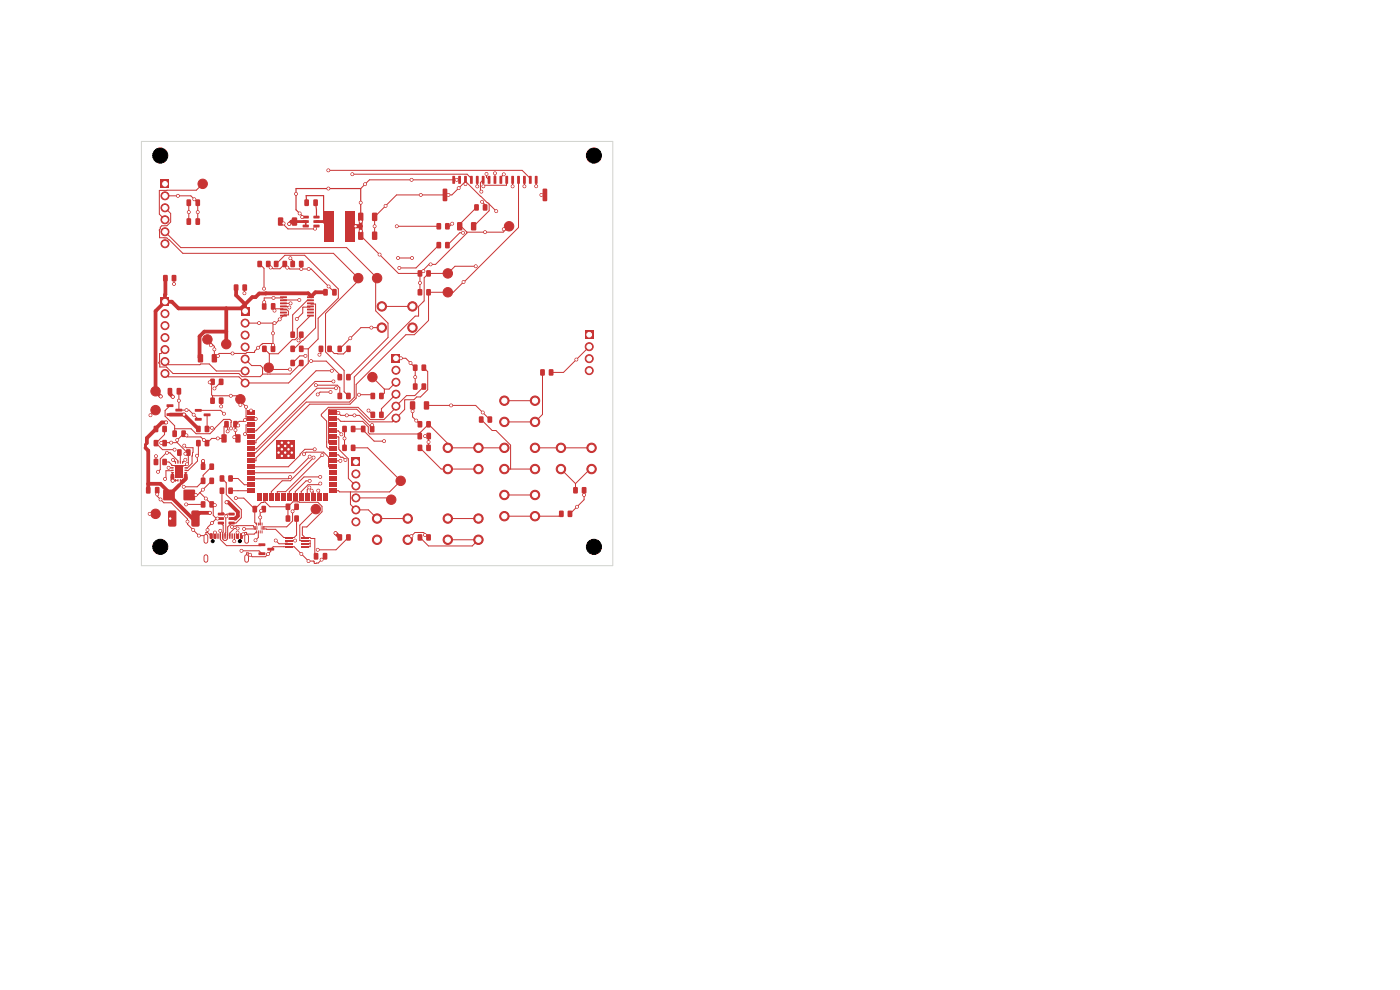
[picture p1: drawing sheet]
<svg xmlns="http://www.w3.org/2000/svg" width="297mm" height="210mm" viewBox="0 0 297 210" stroke-linecap="round" stroke-linejoin="round" font-family="sans-serif">
<g fill="#c83434">
<path d="M68.6 61.3h.7l.2 .1 .1 1.1-.2 .2h-.6l-.2-.1z"/>
<path d="M70.5 61.3h.7l.2 .1 .1 1.1-.2 .2h-.6l-.2-.1z"/>
<path d="M37.6 95.3h.7l.2 .1v1.1l-.1 .2h-.6l-.2-.1z"/>
<path d="M39.5 95.3h.7l.2 .1 .1 1.1-.2 .2h-.6l-.2-.1z"/>
<path d="M42 75.2l.8-.1 .3 .2v1.4l-.2 .2h-.7l-.2-.2z"/>
<path d="M45 75.2l.8-.1 .2 .2 .1 1.4-.2 .2h-.8l-.2-.2z"/>
<path d="M53.9 111.7h.7l.1 .2h-.8z"/>
<path d="M53.9 112.1h.7l.1 .2h-.8z"/>
<path d="M54.3 112.5h.2v.6h-.2z"/>
<path d="M54.7 112.5h.2v.6h-.2z"/>
<path d="M55.1 112.5h.2v.6h-.2z"/>
<path d="M55.5 112.5h.2v.6h-.2z"/>
<path d="M55.3 112.1h.8v.2h-.8z"/>
<path d="M55.3 111.7h.8v.2h-.8z"/>
<path d="M55.5 110.9h.2v.6h-.2z"/>
<path d="M55.1 110.9h.2v.6h-.2z"/>
<path d="M54.7 110.9h.2v.6h-.2z"/>
<path d="M54.3 110.9h.2v.6h-.2z"/>
<path d="M78.6 83.4l.8-.1 .2 .2v1l-.2 .2h-.6l-.2-.2z"/>
<path d="M80.5 83.4l.7-.1 .2 .2v1l-.1 .2h-.7l-.2-.2z"/>
<path d="M61.6 76.4l.7-.1 .3 .2v1l-.2 .2h-.6l-.2-.2z"/>
<path d="M63.5 76.4l.7-.1 .2 .2v1l-.1 .2h-.7l-.2-.2z"/>
<path d="M88.6 91.8h.7l.2 .1 .1 1.1-.2 .2h-.6l-.2-.1z"/>
<path d="M90.5 91.8h.7l.2 .1v1.1l-.1 .2h-.6l-.2-.1z"/>
<path d="M72.6 94.4l.7-.1 .3 .2v1l-.2 .2h-.6l-.2-.2z"/>
<path d="M74.5 94.4l.7-.1 .2 .2v1l-.1 .2h-.7l-.2-.2z"/>
</g>
<circle cx="76" cy="59" r="1" fill="#c83434" stroke="#c83434" stroke-width=".21"/>
<g fill="#c83434">
<path d="M39.6 46.3h.7l.2 .1 .1 1.1-.2 .2h-.6l-.2-.1z"/>
<path d="M41.5 46.3h.7l.2 .1v1.1l-.1 .2h-.6l-.2-.1z"/>
<path d="M64.2 45.8h1.2l.1 .5h-1.2z"/>
<path d="M64.2 46.7h1.2l.1 .5-1.2 .1z"/>
<path d="M64.2 47.7h1.2l.1 .5h-1.2z"/>
<path d="M66.5 47.7h1.2l.1 .5h-1.2z"/>
<path d="M66.5 46.7h1.2l.1 .5-1.2 .1z"/>
<path d="M66.5 45.8h1.2l.1 .5h-1.2z"/>
</g>
<circle cx="33" cy="87" r="1" fill="#c83434" stroke="#c83434" stroke-width=".21"/>
<g fill="#c83434">
<path d="M92.6 51.4l.7-.1 .3 .2v1l-.2 .2h-.6l-.2-.2z"/>
<path d="M94.5 51.4l.7-.1 .2 .2v1l-.1 .2h-.6l-.3-.2z"/>
</g>
<circle cx="44" cy="72" r="1" fill="#c83434" stroke="#c83434" stroke-width=".21"/>
<path d="M74.6 97.2h1.7v1.7h-1.7z" fill="#c83434"/>
<g fill="#c83434" stroke="#c83434" stroke-width=".21">
<circle cx="75.5" cy="100.5" r=".85"/>
<circle cx="75.5" cy="103.1" r=".85"/>
<circle cx="75.5" cy="105.6" r=".85"/>
<circle cx="75.5" cy="108.2" r=".85"/>
<circle cx="75.5" cy="110.7" r=".85"/>
</g>
<g fill="#c83434">
<path d="M50 92.2l.8-.1 .2 .2 .1 1.4-.2 .2h-.8l-.2-.2z"/>
<path d="M47 92.2l.8-.1 .3 .2v1.4l-.2 .2h-.7l-.2-.2z"/>
<path d="M97 47.2l.8-.1 .3 .2v1.4l-.2 .2h-.7l-.2-.2z"/>
<path d="M100 47.2l.8-.1 .2 .2v1.4l-.1 .2h-.8l-.2-.2z"/>
<path d="M92.6 47.4l.7-.1 .3 .2v1l-.2 .2h-.6l-.2-.2z"/>
<path d="M94.5 47.4l.7-.1 .2 .2v1l-.1 .2h-.6l-.3-.2z"/>
<path d="M32.6 97.4l.7-.1 .3 .2v1l-.2 .2h-.6l-.2-.2z"/>
<path d="M34.5 97.4l.7-.1 .2 .2v1l-.1 .2h-.7l-.2-.2z"/>
<path d="M88.6 89.4l.7-.1 .3 .2v1l-.2 .2h-.6l-.2-.2z"/>
<path d="M90.5 89.4l.7-.1 .2 .2v1l-.1 .2h-.7l-.2-.2z"/>
<path d="M35.6 82.3h.7l.2 .1v1.1l-.1 .2h-.6l-.2-.1z"/>
<path d="M37.5 82.3h.7l.2 .1v1.1l-.1 .2h-.6l-.2-.1z"/>
<path d="M36.6 91.3h.7l.2 .1 .1 1.1-.2 .2h-.6l-.2-.1z"/>
<path d="M38.5 91.3h.7l.2 .1v1.1l-.1 .2h-.6l-.2-.1z"/>
<path d="M72.6 90.4l.7-.1 .3 .2v1l-.2 .2h-.6l-.2-.2z"/>
<path d="M74.5 90.4l.7-.1 .2 .2v1l-.1 .2h-.7l-.2-.2z"/>
</g>
<circle cx="33" cy="109" r="1" fill="#c83434" stroke="#c83434" stroke-width=".21"/>
<g fill="#c83434">
<path d="M55.6 73.4l.7-.1 .3 .2v1l-.2 .2h-.6l-.2-.2z"/>
<path d="M57.5 73.4l.7-.1 .2 .2v1l-.1 .2h-.7l-.2-.2z"/>
<path d="M100.6 43.4l.7-.1 .3 .2v1l-.2 .2h-.6l-.2-.2z"/>
<path d="M102.5 43.4l.7-.1 .2 .2v1l-.1 .2h-.6l-.3-.2z"/>
<path d="M71.6 73.4l.7-.1 .2 .2v1l-.1 .2h-.6l-.2-.2z"/>
<path d="M73.5 73.4l.7-.1 .2 .2v1l-.1 .2h-.6l-.2-.2z"/>
<path d="M34.1 63.2h1.7v1.7h-1.7z"/>
</g>
<g fill="#c83434" stroke="#c83434" stroke-width=".21">
<circle cx="35" cy="66.5" r=".85"/>
<circle cx="35" cy="69.1" r=".85"/>
<circle cx="35" cy="71.6" r=".85"/>
<circle cx="35" cy="74.2" r=".85"/>
<circle cx="35" cy="76.7" r=".85"/>
<circle cx="35" cy="79.2" r=".85"/>
</g>
<g fill="#c83434">
<path d="M42.6 101.4l.8-.1 .2 .2v1l-.2 .2h-.6l-.2-.2z"/>
<path d="M44.5 101.4l.7-.1 .2 .2v1l-.1 .2h-.7l-.2-.2z"/>
<path d="M52.5 87.1h1.5v.9h-1.5z"/>
<path d="M52.5 88.4h1.5v.9h-1.5z"/>
<path d="M52.5 89.7h1.5v.9h-1.5z"/>
<path d="M52.5 91h1.5v.9h-1.5z"/>
<path d="M52.5 92.2h1.5v.9h-1.5z"/>
<path d="M52.5 93.5h1.5v.9h-1.5z"/>
<path d="M52.5 94.8h1.5v.9h-1.5z"/>
<path d="M52.5 96h1.5v.9h-1.5z"/>
<path d="M52.5 97.3h1.5v.9h-1.5z"/>
<path d="M52.5 98.6h1.5v.9h-1.5z"/>
<path d="M52.5 99.8h1.5v.9h-1.5z"/>
<path d="M52.5 101.1h1.5v.9h-1.5z"/>
<path d="M52.5 102.4h1.5v.9h-1.5z"/>
<path d="M52.5 103.7h1.5v.9h-1.5z"/>
<path d="M54.6 104.6h.9v1.5h-.9z"/>
<path d="M55.8 104.6h.9v1.5h-.9z"/>
<path d="M57.1 104.6h.9v1.5h-.9z"/>
<path d="M58.4 104.6h.9v1.5h-.9z"/>
<path d="M59.6 104.6h.9v1.5h-.9z"/>
<path d="M60.9 104.6h.9v1.5h-.9z"/>
<path d="M62.2 104.6h.9v1.5h-.9z"/>
<path d="M63.5 104.6h.9v1.5h-.9z"/>
<path d="M64.7 104.6h.9v1.5h-.9z"/>
<path d="M66 104.6h.9v1.5h-.9z"/>
<path d="M67.3 104.6h.9v1.5h-.9z"/>
<path d="M68.5 104.6h.9v1.5h-.9z"/>
<path d="M70 103.7h1.5v.9h-1.5z"/>
<path d="M70 102.4h1.5v.9h-1.5z"/>
<path d="M70 101.1h1.5v.9h-1.5z"/>
<path d="M70 99.8h1.5v.9h-1.5z"/>
<path d="M70 98.6h1.5v.9h-1.5z"/>
<path d="M70 97.3h1.5v.9h-1.5z"/>
<path d="M70 96h1.5v.9h-1.5z"/>
<path d="M70 94.8h1.5v.9h-1.5z"/>
<path d="M70 93.5h1.5v.9h-1.5z"/>
<path d="M70 92.2h1.5v.9h-1.5z"/>
<path d="M70 91h1.5v.9h-1.5z"/>
<path d="M70 89.7h1.5v.9h-1.5z"/>
<path d="M70 88.4h1.5v.9h-1.5z"/>
<path d="M70 87.1h1.5v.9h-1.5z"/>
</g>
<g fill="#c83434" stroke="#c83434" stroke-width=".21">
<circle cx="59.1" cy="94.6" r=".3"/>
<circle cx="59.1" cy="96" r=".3"/>
<circle cx="59.8" cy="93.9" r=".3"/>
<circle cx="59.8" cy="95.3" r=".3"/>
<circle cx="59.8" cy="96.7" r=".3"/>
<circle cx="60.5" cy="94.6" r=".3"/>
</g>
<path d="M58.6 93.4h3.8v3.9h-3.8z" fill="#c83434"/>
<g fill="#c83434" stroke="#c83434" stroke-width=".21">
<circle cx="60.5" cy="96" r=".3"/>
<circle cx="61.2" cy="93.9" r=".3"/>
<circle cx="61.2" cy="95.3" r=".3"/>
<circle cx="61.2" cy="96.7" r=".3"/>
<circle cx="61.9" cy="94.6" r=".3"/>
<circle cx="61.9" cy="96" r=".3"/>
</g>
<g fill="#c83434">
<path d="M49.5 89.3h.7l.2 .1 .1 1.1-.2 .2h-.6l-.2-.1z"/>
<path d="M47.6 89.3h.7l.2 .1 .1 1.1-.2 .2h-.6l-.2-.1z"/>
<path d="M67.6 73.4l.7-.1 .3 .2v1l-.2 .2h-.6l-.2-.2z"/>
<path d="M69.5 73.4l.7-.1 .2 .2v1l-.1 .2h-.7l-.2-.2z"/>
<path d="M61.6 73.4l.7-.1 .3 .2v1l-.2 .2h-.6l-.2-.2z"/>
<path d="M63.5 73.4l.7-.1 .2 .2v1l-.1 .2h-.7l-.2-.2z"/>
<path d="M41.4 86.8h1.3l.1 .5h-1.4z"/>
<path d="M41.4 88.7h1.3l.1 .5h-1.4z"/>
<path d="M43.2 87.7h1.4l.1 .5-1.4 .1z"/>
<path d="M58.1 55.4l.7-.1 .3 .2v1l-.2 .2h-.6l-.2-.2z"/>
<path d="M60 55.4l.7-.1 .2 .2v1l-.1 .2h-.7l-.2-.2z"/>
<path d="M44.6 80.4l.7-.1 .3 .2v1l-.2 .2h-.6l-.2-.2z"/>
<path d="M46.5 80.4l.7-.1 .2 .2v1l-.1 .2h-.6l-.3-.2z"/>
<path d="M46.2 108.8h1.2l.1 .5h-1.2z"/>
<path d="M46.2 109.7h1.2l.1 .5-1.2 .1z"/>
<path d="M46.2 110.7h1.2l.1 .5h-1.2z"/>
<path d="M48.5 110.7h1.2l.1 .5h-1.2z"/>
<path d="M48.5 109.7h1.2l.1 .5-1.2 .1z"/>
<path d="M48.5 108.8h1.2l.1 .5h-1.2z"/>
<path d="M42.6 98.4l.8-.1 .2 .2v1l-.2 .2h-.6l-.2-.2z"/>
<path d="M44.5 98.4l.7-.1 .2 .2v1l-.1 .2h-.7l-.2-.2z"/>
</g>
<circle cx="108" cy="48" r="1" fill="#c83434" stroke="#c83434" stroke-width=".21"/>
<g fill="#c83434">
<path d="M41.6 93.4l.7-.1 .3 .2v1l-.2 .2h-.6l-.2-.2z"/>
<path d="M43.5 93.4l.7-.1 .2 .2v1l-.1 .2h-.7l-.2-.2z"/>
</g>
<g fill="#c83434" stroke="#c83434" stroke-width=".21">
<circle cx="51" cy="84.7" r="1"/>
<circle cx="83" cy="106" r="1"/>
</g>
<g fill="#c83434">
<path d="M60.6 106.9l.7-.1 .3 .2v1l-.2 .2h-.6l-.2-.2z"/>
<path d="M62.5 106.9l.7-.1 .2 .2v1l-.1 .2h-.7l-.2-.2z"/>
<path d="M96 37.3l.5 .1v1.6l-.5-.1z"/>
<path d="M97.2 37.3l.6 .1-.1 1.6-.5-.1z"/>
<path d="M98.5 37.3l.5 .1v1.6l-.5-.1z"/>
<path d="M99.7 37.3l.6 .1-.1 1.6-.5-.1z"/>
<path d="M101 37.3l.5 .1v1.6l-.5-.1z"/>
<path d="M102.2 37.3l.6 .1-.1 1.6-.5-.1z"/>
<path d="M103.5 37.3l.5 .1v1.6l-.5-.1z"/>
<path d="M104.7 37.3l.6 .1-.1 1.6-.5-.1z"/>
<path d="M106 37.3l.5 .1v1.6l-.5-.1z"/>
<path d="M107.2 37.3l.6 .1-.1 1.6-.5-.1z"/>
<path d="M108.5 37.3l.5 .1v1.6l-.5-.1z"/>
<path d="M109.7 37.3l.6 .1-.1 1.6-.5-.1z"/>
<path d="M111 37.3l.5 .1v1.6l-.5-.1z"/>
<path d="M112.2 37.3l.6 .1-.1 1.6-.5-.1z"/>
<path d="M113.5 37.3l.5 .1v1.6l-.5-.1z"/>
<path d="M94 40.1l.7-.1 .2 .2v2.3l-.2 .2h-.6l-.2-.2z"/>
<path d="M115.2 40.1l.6-.1 .3 .2v2.3l-.2 .2h-.5l-.3-.2z"/>
<path d="M53.6 107.3h.7l.2 .1 .1 1.1-.2 .2h-.6l-.2-.1z"/>
<path d="M55.5 107.3h.7l.2 .1 .1 1.1-.2 .2h-.6l-.2-.1z"/>
</g>
<circle cx="57" cy="78" r="1" fill="#c83434" stroke="#c83434" stroke-width=".21"/>
<g fill="#c83434">
<path d="M39.6 42.3h.7l.2 .1 .1 1.1-.2 .2h-.6l-.2-.1z"/>
<path d="M41.5 42.3h.7l.2 .1v1.1l-.1 .2h-.6l-.2-.1z"/>
<path d="M34.1 38.2h1.7v1.7h-1.7z"/>
</g>
<g fill="#c83434" stroke="#c83434" stroke-width=".21">
<circle cx="35" cy="41.5" r=".85"/>
<circle cx="35" cy="44.1" r=".85"/>
<circle cx="35" cy="46.6" r=".85"/>
<circle cx="35" cy="49.2" r=".85"/>
<circle cx="35" cy="51.7" r=".85"/>
</g>
<g fill="#c83434">
<path d="M34.7 103.9h2.3v2.2h-2.3z"/>
<path d="M39 103.9h2.3v2.2h-2.3z"/>
</g>
<g fill="#c83434" stroke="#c83434" stroke-width=".21">
<circle cx="43" cy="39" r="1"/>
<circle cx="95" cy="95" r="1"/>
<circle cx="101.5" cy="95" r="1"/>
<circle cx="95" cy="99.5" r="1"/>
<circle cx="101.5" cy="99.5" r="1"/>
</g>
<g fill="#c83434">
<path d="M34.6 58.4l.8-.1 .2 .2v1l-.2 .2h-.6l-.2-.2z"/>
<path d="M36.5 58.4l.7-.1 .2 .2v1l-.1 .2h-.7l-.2-.2z"/>
<path d="M87 85.2l.8-.1 .3 .2v1.4l-.2 .2h-.7l-.2-.2z"/>
<path d="M90 85.2l.8-.1 .2 .2v1.4l-.1 .2h-.8l-.2-.2z"/>
<path d="M76.6 90.3h.7l.2 .1v1.1l-.1 .2h-.6l-.2-.1z"/>
<path d="M78.5 90.3h.7l.2 .1v1.1l-.1 .2h-.6l-.2-.1z"/>
<path d="M87.6 77.4l.7-.1 .3 .2v1l-.2 .2h-.6l-.2-.2z"/>
<path d="M89.5 77.4l.7-.1 .2 .2v1l-.1 .2h-.6l-.3-.2z"/>
<path d="M32.6 93.4l.7-.1 .3 .2v1l-.2 .2h-.6l-.2-.2z"/>
<path d="M34.5 93.4l.7-.1 .2 .2v1l-.1 .2h-.7l-.2-.2z"/>
</g>
<g fill="#c83434" stroke="#c83434" stroke-width=".21">
<circle cx="107" cy="95" r="1"/>
<circle cx="113.5" cy="95" r="1"/>
<circle cx="107" cy="99.5" r="1"/>
<circle cx="113.5" cy="99.5" r="1"/>
<circle cx="80" cy="110" r="1"/>
<circle cx="86.5" cy="110" r="1"/>
<circle cx="80" cy="114.5" r="1"/>
<circle cx="86.5" cy="114.5" r="1"/>
<circle cx="95" cy="58" r="1"/>
<circle cx="95" cy="110" r="1"/>
<circle cx="101.5" cy="110" r="1"/>
<circle cx="95" cy="114.5" r="1"/>
<circle cx="101.5" cy="114.5" r="1"/>
</g>
<g fill="#c83434">
<path d="M54.6 55.4l.7-.1 .3 .2v1l-.2 .2h-.6l-.2-.2z"/>
<path d="M56.5 55.4l.7-.1 .2 .2v1l-.1 .2h-.6l-.3-.2z"/>
<path d="M59.4 62.9h1.4l.1 .3h-1.4z"/>
<path d="M59.4 63.5h1.4l.1 .3-1.4 .1z"/>
<path d="M59.4 64.2h1.4l.1 .3h-1.4z"/>
<path d="M59.4 64.8h1.4l.1 .3-1.4 .1z"/>
<path d="M59.4 65.5h1.4l.1 .3h-1.4z"/>
<path d="M59.4 66.1h1.4l.1 .3-1.4 .1z"/>
<path d="M59.4 66.8h1.4l.1 .3h-1.4z"/>
<path d="M65.2 66.8h1.3l.1 .3h-1.4z"/>
<path d="M65.2 66.1h1.3l.1 .3-1.4 .1z"/>
<path d="M65.2 65.5h1.3l.1 .3h-1.4z"/>
<path d="M65.2 64.8h1.3l.1 .3-1.4 .1z"/>
<path d="M65.2 64.2h1.3l.1 .3h-1.4z"/>
<path d="M65.2 63.5h1.3l.1 .3-1.4 .1z"/>
<path d="M65.2 62.9h1.3l.1 .3h-1.4z"/>
<path d="M49.6 60.4l.7-.1 .3 .2v1l-.2 .2h-.6l-.2-.2z"/>
<path d="M51.5 60.4l.7-.1 .2 .2v1l-.1 .2h-.6l-.3-.2z"/>
<path d="M60.5 113.9h1.6v.3h-1.6z"/>
<path d="M60.5 114.5h1.6v.3h-1.6z"/>
<path d="M60.5 115.2h1.6v.3h-1.6z"/>
<path d="M60.5 115.8h1.6v.3h-1.6z"/>
<path d="M63.9 115.8h1.6v.3h-1.6z"/>
<path d="M63.9 115.2h1.6v.3h-1.6z"/>
<path d="M63.9 114.5h1.6v.3h-1.6z"/>
<path d="M63.9 113.9h1.6v.3h-1.6z"/>
<path d="M87.6 81.4l.7-.1 .3 .2v1l-.2 .2h-.6l-.2-.2z"/>
<path d="M89.5 81.4l.7-.1 .2 .2v1l-.1 .2h-.6l-.3-.2z"/>
</g>
<g fill="#c83434" stroke="#c83434" stroke-width=".21">
<circle cx="107" cy="105" r="1"/>
<circle cx="113.5" cy="105" r="1"/>
<circle cx="107" cy="109.5" r="1"/>
<circle cx="113.5" cy="109.5" r="1"/>
</g>
<path d="M83.1 75.2h1.7v1.7h-1.7z" fill="#c83434"/>
<g fill="#c83434" stroke="#c83434" stroke-width=".21">
<circle cx="84" cy="78.5" r=".85"/>
<circle cx="84" cy="81.1" r=".85"/>
<circle cx="84" cy="83.6" r=".85"/>
<circle cx="84" cy="86.2" r=".85"/>
<circle cx="84" cy="88.7" r=".85"/>
</g>
<g fill="#c83434">
<path d="M31 103.3h.7l.2 .1v1.1l-.1 .2h-.6l-.2-.1z"/>
<path d="M32.9 103.3h.7l.2 .1v1.1l-.1 .2h-.6l-.2-.1z"/>
<path d="M44.5 113.2h.6l-.1 1.1-.5-.1z"/>
<path d="M45.3 113.2h.6l-.1 1.1-.5-.1z"/>
<path d="M46.6 113.2h.3l-.1 1.1-.2-.1z"/>
<path d="M47.6 113.2h.3l-.1 1.1-.2-.1z"/>
<path d="M48.1 113.2h.3l-.1 1.1-.2-.1z"/>
<path d="M49.1 113.2h.3l-.1 1.1-.2-.1z"/>
<path d="M50.1 113.2h.6l-.1 1.1-.5-.1z"/>
<path d="M50.9 113.2h.6l-.1 1.1-.5-.1z"/>
<path d="M49.6 113.2h.3l-.1 1.1-.2-.1z"/>
<path d="M48.6 113.2h.3l-.1 1.1-.2-.1z"/>
<path d="M47.1 113.2h.3l-.1 1.1-.2-.1z"/>
<path d="M46.1 113.2h.3l-.1 1.1-.2-.1z"/>
</g>
<path d="M43.7 113.7v1.1M43.7 118.1v.8M52.3 113.7v1.1M52.3 118.1v.8" fill="none" stroke="#c83434" stroke-width="1"/>
<path d="M124.1 70.2h1.7v1.7h-1.7z" fill="#c83434"/>
<g fill="#c83434" stroke="#c83434" stroke-width=".21">
<circle cx="125" cy="73.5" r=".85"/>
<circle cx="125" cy="76.1" r=".85"/>
<circle cx="125" cy="78.6" r=".85"/>
</g>
<g fill="#c83434">
<path d="M71.6 79.4l.7-.1 .3 .2v1l-.2 .2h-.6l-.2-.2z"/>
<path d="M73.5 79.4l.7-.1 .2 .2v1l-.1 .2h-.7l-.2-.2z"/>
<path d="M88.6 94.4l.7-.1 .3 .2v1l-.2 .2h-.6l-.2-.2z"/>
<path d="M90.5 94.4l.7-.1 .2 .2v1l-.1 .2h-.7l-.2-.2z"/>
</g>
<circle cx="48" cy="73" r="1" fill="#c83434" stroke="#c83434" stroke-width=".21"/>
<g fill="#c83434">
<path d="M42.6 106.4l.8-.1 .2 .2v1l-.2 .2h-.6l-.2-.2z"/>
<path d="M44.5 106.4l.7-.1 .2 .2v1l-.1 .2h-.7l-.2-.2z"/>
</g>
<circle cx="79" cy="80" r="1" fill="#c83434" stroke="#c83434" stroke-width=".21"/>
<g fill="#c83434">
<path d="M35.7 108.4l.3-.1h1l.4 .2v2.8l-.2 .4h-1.3l-.2-.2z"/>
<path d="M40.7 108.4l1.3-.1 .3 .2 .1 2.8-.3 .4h-1.3l-.2-.2v-2.8z"/>
<path d="M54.9 115.3h1.3l.1 .5h-1.4z"/>
<path d="M54.9 117.2h1.3l.1 .5h-1.4z"/>
<path d="M56.7 116.2h1.4l.1 .5-1.4 .1z"/>
<path d="M78.6 87.4l.8-.1 .2 .2v1l-.2 .2h-.6l-.2-.2z"/>
<path d="M80.5 87.4l.7-.1 .2 .2v1l-.1 .2h-.7l-.2-.2z"/>
<path d="M88.6 61.4l.7-.1 .3 .2v1l-.2 .2h-.6l-.2-.2z"/>
<path d="M90.5 61.4l.7-.1 .2 .2v1l-.1 .2h-.7l-.2-.2z"/>
<path d="M35.4 85.8h1.3l.1 .5h-1.4z"/>
<path d="M35.4 87.7h1.3l.1 .5h-1.4z"/>
<path d="M37.2 86.7h1.4l.1 .5-1.4 .1z"/>
<path d="M55.6 64.3h.7l.2 .1v1.1l-.1 .2h-.6l-.2-.1z"/>
<path d="M57.5 64.3h.7l.2 .1v1.1l-.1 .2h-.6l-.2-.1z"/>
<path d="M51.1 65.2h1.7v1.7h-1.7z"/>
</g>
<g fill="#c83434" stroke="#c83434" stroke-width=".21">
<circle cx="52" cy="68.5" r=".85"/>
<circle cx="52" cy="71.1" r=".85"/>
<circle cx="52" cy="73.6" r=".85"/>
<circle cx="52" cy="76.2" r=".85"/>
<circle cx="52" cy="78.7" r=".85"/>
<circle cx="52" cy="81.2" r=".85"/>
</g>
<g fill="#c83434">
<path d="M114.6 78.4l.8-.1 .2 .2v1l-.2 .2h-.6l-.2-.2z"/>
<path d="M116.5 78.4l.7-.1 .2 .2v1l-.1 .2h-.7l-.2-.2z"/>
<path d="M61.6 55.4l.7-.1 .3 .2v1l-.2 .2h-.6l-.2-.2z"/>
<path d="M63.5 55.4l.7-.1 .2 .2v1l-.1 .2h-.7l-.2-.2z"/>
<path d="M88.6 113.4l.7-.1 .3 .2v1l-.2 .2h-.6l-.2-.2z"/>
<path d="M90.5 113.4l.7-.1 .2 .2v1l-.1 .2h-.7l-.2-.2z"/>
<path d="M46.6 100.9l.7-.1 .3 .2v1l-.2 .2h-.6l-.2-.2z"/>
<path d="M48.5 100.9l.7-.1 .2 .2v1l-.1 .2h-.7l-.2-.2z"/>
<path d="M60.6 109.4l.7-.1 .3 .2v1l-.2 .2h-.6l-.2-.2z"/>
<path d="M62.5 109.4l.7-.1 .2 .2v1l-.1 .2h-.7l-.2-.2z"/>
<path d="M44.6 84.4l.7-.1 .3 .2v1l-.2 .2h-.6l-.2-.2z"/>
<path d="M46.5 84.4l.7-.1 .2 .2v1l-.1 .2h-.6l-.3-.2z"/>
</g>
<circle cx="80" cy="59" r="1" fill="#c83434" stroke="#c83434" stroke-width=".21"/>
<g fill="#c83434">
<path d="M88.6 57.4l.7-.1 .3 .2v1l-.2 .2h-.6l-.2-.2z"/>
<path d="M90.5 57.4l.7-.1 .2 .2v1l-.1 .2h-.7l-.2-.2z"/>
</g>
<circle cx="95" cy="62" r="1" fill="#c83434" stroke="#c83434" stroke-width=".21"/>
<g fill="#c83434">
<path d="M36.3 98.7h.6v.1h-.6z"/>
<path d="M36.3 99.2h.6v.1h-.6z"/>
<path d="M36.3 99.7h.6v.1h-.6z"/>
<path d="M36.3 100.2h.6v.1h-.6z"/>
<path d="M36.3 100.7h.6v.1h-.6z"/>
<path d="M36.3 101.2h.6v.1h-.6z"/>
<path d="M37.2 101.6h.1v.6h-.1z"/>
<path d="M37.7 101.6h.1v.6h-.1z"/>
<path d="M38.2 101.6h.1v.6h-.1z"/>
<path d="M38.7 101.6h.1v.6h-.1z"/>
<path d="M39.1 101.2h.6v.1h-.6z"/>
<path d="M39.1 100.7h.6v.1h-.6z"/>
<path d="M39.1 100.2h.6v.1h-.6z"/>
<path d="M39.1 99.7h.6v.1h-.6z"/>
<path d="M39.1 99.2h.6v.1h-.6z"/>
<path d="M39.1 98.7h.6v.1h-.6z"/>
<path d="M38.7 97.8h.1v.6h-.1z"/>
<path d="M38.2 97.8h.1v.6h-.1z"/>
<path d="M37.7 97.8h.1v.6h-.1z"/>
<path d="M37.2 97.8h.1v.6h-.1z"/>
<path d="M37.2 98.7h1.6v2.6h-1.6z"/>
<path d="M121.6 103.4l.8-.1 .2 .2v1l-.2 .2h-.6l-.2-.2z"/>
<path d="M123.5 103.4l.7-.1 .2 .2v1l-.1 .2h-.7l-.2-.2z"/>
<path d="M68.8 44.8h1.9v6.5h-1.9z"/>
<path d="M73.2 44.8h2v6.5h-2z"/>
<path d="M118.6 108.4l.7-.1 .3 .2v1l-.2 .2h-.6l-.2-.2z"/>
<path d="M120.5 108.4l.7-.1 .2 .2v1l-.1 .2h-.7l-.2-.2z"/>
<path d="M46.6 103.5l.7-.1 .3 .2v1l-.2 .2h-.6l-.2-.2z"/>
<path d="M48.5 103.5l.7-.1 .2 .2v1l-.1 .2h-.7l-.2-.2z"/>
<path d="M76 45.2l.9-.1 .2 .2v1.4l-.2 .2h-.7l-.2-.2z"/>
<path d="M79 45.2l.8-.1 .2 .2v1.4l-.1 .2h-.7l-.3-.2z"/>
<path d="M41.6 90.4l.7-.1 .3 .2v1l-.2 .2h-.6l-.2-.2z"/>
<path d="M43.5 90.4l.7-.1 .2 .2v1l-.1 .2h-.7l-.2-.2z"/>
</g>
<g fill="#c83434" stroke="#c83434" stroke-width=".21">
<circle cx="81" cy="65" r="1"/>
<circle cx="87.5" cy="65" r="1"/>
<circle cx="81" cy="69.5" r="1"/>
<circle cx="87.5" cy="69.5" r="1"/>
<circle cx="119" cy="95" r="1"/>
<circle cx="125.5" cy="95" r="1"/>
<circle cx="119" cy="99.5" r="1"/>
<circle cx="125.5" cy="99.5" r="1"/>
</g>
<g fill="#c83434">
<path d="M61.6 70.4l.7-.1 .3 .2v1l-.2 .2h-.6l-.2-.2z"/>
<path d="M63.5 70.4l.7-.1 .2 .2v1l-.1 .2h-.7l-.2-.2z"/>
<path d="M62 46.2l.8-.1 .2 .2v1.4l-.1 .2h-.8l-.2-.2z"/>
<path d="M59 46.2l.8-.1 .3 .2v1.4l-.2 .2h-.7l-.2-.2z"/>
<path d="M76 49.2l.9-.1 .2 .2v1.4l-.2 .2h-.7l-.2-.2z"/>
<path d="M79 49.2l.8-.1 .2 .2v1.4l-.1 .2h-.7l-.3-.2z"/>
</g>
<circle cx="85" cy="102" r="1" fill="#c83434" stroke="#c83434" stroke-width=".21"/>
<g fill="#c83434">
<path d="M66.6 117.3h.7l.2 .1v1.1l-.1 .2h-.6l-.2-.1z"/>
<path d="M68.5 117.3h.7l.2 .1v1.1l-.1 .2h-.6l-.2-.1z"/>
</g>
<g fill="#c83434" stroke="#c83434" stroke-width=".21">
<circle cx="33" cy="83" r="1"/>
<circle cx="107" cy="85" r="1"/>
<circle cx="113.5" cy="85" r="1"/>
<circle cx="107" cy="89.5" r="1"/>
<circle cx="113.5" cy="89.5" r="1"/>
</g>
<g fill="#c83434">
<path d="M66.5 42.3h.7l.2 .1v1.1l-.1 .2h-.6l-.2-.1z"/>
<path d="M64.6 42.3h.7l.2 .1v1.1l-.1 .2h-.6l-.2-.1z"/>
<path d="M32.6 90.4l.7-.1 .3 .2v1l-.2 .2h-.6l-.2-.2z"/>
<path d="M34.5 90.4l.7-.1 .2 .2v1l-.1 .2h-.7l-.2-.2z"/>
</g>
<circle cx="67" cy="108" r="1" fill="#c83434" stroke="#c83434" stroke-width=".21"/>
<g fill="#c83434">
<path d="M71.6 113.4l.7-.1 .3 .2v1l-.2 .2h-.6l-.2-.2z"/>
<path d="M73.5 113.4l.7-.1 .2 .2v1l-.1 .2h-.7l-.2-.2z"/>
<path d="M71.6 83.4l.7-.1 .3 .2v1l-.2 .2h-.6l-.2-.2z"/>
<path d="M73.5 83.4l.7-.1 .2 .2v1l-.1 .2h-.7l-.2-.2z"/>
<path d="M101.6 88.4l.8-.1 .2 .2v1l-.2 .2h-.6l-.2-.2z"/>
<path d="M103.5 88.4l.7-.1 .2 .2v1l-.1 .2h-.7l-.2-.2z"/>
</g>
<g fill="#c83434" stroke="#c83434" stroke-width=".21">
<circle cx="36.6" cy="102" r=".3"/>
<circle cx="61.4" cy="47.5" r=".3"/>
<circle cx="43.1" cy="97.8" r=".3"/>
<circle cx="34.1" cy="84.1" r=".3"/>
<circle cx="48.1" cy="106.5" r=".3"/>
<circle cx="33.3" cy="104.9" r=".3"/>
<circle cx="95.7" cy="86" r=".3"/>
<circle cx="65.5" cy="57.1" r=".3"/>
<circle cx="90.1" cy="113.5" r=".3"/>
<circle cx="69.7" cy="60.8" r=".3"/>
<circle cx="60.9" cy="56.8" r=".3"/>
<circle cx="79" cy="90.2" r=".3"/>
<circle cx="71.8" cy="87.6" r=".3"/>
<circle cx="63.9" cy="57.1" r=".3"/>
<circle cx="53.3" cy="87.1" r=".3"/>
<circle cx="41.1" cy="88" r=".3"/>
<circle cx="81.8" cy="43.7" r=".3"/>
<circle cx="49.3" cy="75" r=".3"/>
<circle cx="55" cy="68.5" r=".3"/>
<circle cx="90.9" cy="93.8" r=".3"/>
<circle cx="63.9" cy="117.5" r=".3"/>
<circle cx="58.2" cy="65.9" r=".3"/>
<circle cx="48.3" cy="91.5" r=".3"/>
<circle cx="45" cy="110.9" r=".3"/>
<circle cx="39.5" cy="92.3" r=".3"/>
<circle cx="41.5" cy="105" r=".3"/>
<circle cx="79.5" cy="48" r=".3"/>
<circle cx="74.3" cy="71.7" r=".3"/>
<circle cx="90.2" cy="92.5" r=".3"/>
<circle cx="78.8" cy="69.5" r=".3"/>
<circle cx="34.2" cy="93.9" r=".3"/>
<circle cx="65.4" cy="119" r=".3"/>
<circle cx="98.7" cy="39.1" r=".3"/>
<circle cx="37.7" cy="41.5" r=".3"/>
<circle cx="41.2" cy="42.3" r=".3"/>
<circle cx="56.9" cy="117.5" r=".3"/>
<circle cx="41" cy="112.4" r=".3"/>
<circle cx="39.6" cy="87" r=".3"/>
<circle cx="59.3" cy="67.7" r=".3"/>
<circle cx="57.9" cy="73.2" r=".3"/>
<circle cx="53.1" cy="117.7" r=".3"/>
<circle cx="60.2" cy="47.4" r=".3"/>
<circle cx="95.1" cy="41.3" r=".3"/>
<circle cx="102.4" cy="87.5" r=".3"/>
<circle cx="97.3" cy="39.9" r=".3"/>
<circle cx="57.9" cy="70.7" r=".3"/>
<circle cx="37.6" cy="93.3" r=".3"/>
<circle cx="41.9" cy="45" r=".3"/>
<circle cx="105.3" cy="44.8" r=".3"/>
<circle cx="43.7" cy="105.7" r=".3"/>
<circle cx="57.4" cy="56.8" r=".3"/>
<circle cx="66.8" cy="48.5" r=".3"/>
<circle cx="46.1" cy="110" r=".3"/>
<circle cx="75.2" cy="88.1" r=".3"/>
<circle cx="44" cy="112.4" r=".3"/>
<circle cx="58.2" cy="68.5" r=".3"/>
<circle cx="51.6" cy="113.3" r=".3"/>
<circle cx="122.4" cy="107.5" r=".3"/>
<circle cx="45.5" cy="74.1" r=".3"/>
<circle cx="73.6" cy="88.1" r=".3"/>
<circle cx="123.9" cy="105" r=".3"/>
<circle cx="39.8" cy="110.7" r=".3"/>
<circle cx="45.6" cy="107.2" r=".3"/>
<circle cx="55.2" cy="109.8" r=".3"/>
<circle cx="36.3" cy="93.9" r=".3"/>
<circle cx="39.7" cy="98.5" r=".3"/>
<circle cx="46.2" cy="75.5" r=".3"/>
<circle cx="46.2" cy="93" r=".3"/>
<circle cx="44.7" cy="73.2" r=".3"/>
<circle cx="55.4" cy="108.4" r=".3"/>
<circle cx="34.1" cy="105.9" r=".3"/>
<circle cx="68.2" cy="118.7" r=".3"/>
<circle cx="89.3" cy="41.3" r=".3"/>
<circle cx="43" cy="103.9" r=".3"/>
<circle cx="87.3" cy="113.7" r=".3"/>
<circle cx="114.8" cy="41.3" r=".3"/>
<circle cx="43.3" cy="93.3" r=".3"/>
<circle cx="54.7" cy="73.8" r=".3"/>
<circle cx="122.3" cy="76.3" r=".3"/>
<circle cx="37.9" cy="85" r=".3"/>
<circle cx="42.2" cy="113.6" r=".3"/>
<circle cx="39.3" cy="96.3" r=".3"/>
<circle cx="49.2" cy="111.8" r=".3"/>
<circle cx="46.7" cy="112.6" r=".3"/>
<circle cx="49.7" cy="114.8" r=".3"/>
<circle cx="51.2" cy="116.8" r=".3"/>
<circle cx="51.8" cy="112.2" r=".3"/>
<circle cx="67.4" cy="116.6" r=".3"/>
<circle cx="54.2" cy="114.6" r=".3"/>
<circle cx="62.1" cy="108.5" r=".3"/>
<circle cx="62.6" cy="114.7" r=".3"/>
<circle cx="50" cy="105.7" r=".3"/>
<circle cx="49" cy="90.9" r=".3"/>
<circle cx="72.2" cy="97.8" r=".3"/>
<circle cx="76.2" cy="83.7" r=".3"/>
<circle cx="64.8" cy="75.5" r=".3"/>
<circle cx="63" cy="67.7" r=".3"/>
<circle cx="61.6" cy="54.8" r=".3"/>
<circle cx="44.5" cy="81.1" r=".3"/>
<circle cx="75.4" cy="48" r=".3"/>
<circle cx="69.7" cy="40" r=".3"/>
<circle cx="52" cy="89.1" r=".3"/>
<circle cx="77.4" cy="39.1" r=".3"/>
<circle cx="102.9" cy="49.2" r=".3"/>
<circle cx="88.1" cy="80" r=".3"/>
<circle cx="106.9" cy="48.6" r=".3"/>
<circle cx="56" cy="64.1" r=".3"/>
<circle cx="40" cy="45" r=".3"/>
<circle cx="76.5" cy="43" r=".3"/>
<circle cx="87.3" cy="38.2" r=".3"/>
<circle cx="87.5" cy="87.2" r=".3"/>
<circle cx="80.5" cy="54" r=".3"/>
<circle cx="58" cy="63.2" r=".3"/>
<circle cx="73.1" cy="93" r=".3"/>
<circle cx="88.3" cy="89.2" r=".3"/>
<circle cx="62.8" cy="41.1" r=".3"/>
<circle cx="85" cy="76" r=".3"/>
<circle cx="76.5" cy="47" r=".3"/>
<circle cx="63.6" cy="45.3" r=".3"/>
<circle cx="89.1" cy="60" r=".3"/>
<circle cx="49.7" cy="92.7" r=".3"/>
<circle cx="91.4" cy="56.1" r=".3"/>
<circle cx="50.5" cy="90.3" r=".3"/>
<circle cx="96.9" cy="38.2" r=".3"/>
<circle cx="51" cy="85.9" r=".3"/>
<circle cx="49" cy="84" r=".3"/>
<circle cx="76.5" cy="49" r=".3"/>
<circle cx="87.1" cy="77" r=".3"/>
<circle cx="52.2" cy="86.3" r=".3"/>
<circle cx="64.1" cy="46" r=".3"/>
<circle cx="89.8" cy="57.5" r=".3"/>
<circle cx="54.3" cy="88.9" r=".3"/>
<circle cx="49.9" cy="91.2" r=".3"/>
<circle cx="35.4" cy="96" r=".3"/>
<circle cx="39.5" cy="107" r=".3"/>
<circle cx="33.5" cy="100.1" r=".3"/>
<circle cx="31.9" cy="88.1" r=".3"/>
<circle cx="67.4" cy="83.7" r=".3"/>
<circle cx="70.1" cy="83.2" r=".3"/>
<circle cx="84.7" cy="56.8" r=".3"/>
<circle cx="65.7" cy="102" r=".3"/>
<circle cx="98.2" cy="49.4" r=".3"/>
<circle cx="106.9" cy="37" r=".3"/>
<circle cx="72.4" cy="92.1" r=".3"/>
<circle cx="52" cy="92.1" r=".3"/>
<circle cx="81.5" cy="93.6" r=".3"/>
<circle cx="67.9" cy="101.2" r=".3"/>
<circle cx="84.2" cy="48" r=".3"/>
<circle cx="95.9" cy="47.4" r=".3"/>
<circle cx="102.1" cy="40.7" r=".3"/>
<circle cx="33.1" cy="96.8" r=".3"/>
<circle cx="39.3" cy="97.5" r=".3"/>
<circle cx="71.2" cy="113.1" r=".3"/>
<circle cx="35.3" cy="89.6" r=".3"/>
<circle cx="44.5" cy="108.8" r=".3"/>
<circle cx="36.7" cy="84.2" r=".3"/>
<circle cx="39" cy="88" r=".3"/>
<circle cx="36.1" cy="110" r=".3"/>
<circle cx="50.4" cy="113" r=".3"/>
<circle cx="45.6" cy="113" r=".3"/>
<circle cx="31.8" cy="109" r=".3"/>
<circle cx="61.5" cy="78.4" r=".3"/>
<circle cx="64.5" cy="96.4" r=".3"/>
<circle cx="102.3" cy="42.8" r=".3"/>
<circle cx="103.2" cy="36.9" r=".3"/>
<circle cx="36.9" cy="60.2" r=".3"/>
<circle cx="63.3" cy="72.2" r=".3"/>
<circle cx="56" cy="61.2" r=".3"/>
<circle cx="35" cy="101.6" r=".3"/>
<circle cx="39" cy="103.3" r=".3"/>
<circle cx="101.3" cy="39.5" r=".3"/>
<circle cx="70.4" cy="78.6" r=".3"/>
<circle cx="105" cy="36.8" r=".3"/>
<circle cx="70.7" cy="80.9" r=".3"/>
<circle cx="71.3" cy="82.4" r=".3"/>
<circle cx="108.8" cy="39.5" r=".3"/>
<circle cx="100.9" cy="56.5" r=".3"/>
<circle cx="111.2" cy="39.5" r=".3"/>
<circle cx="98.3" cy="59.8" r=".3"/>
<circle cx="66.8" cy="95.3" r=".3"/>
<circle cx="67" cy="81.7" r=".3"/>
<circle cx="63.5" cy="63.6" r=".3"/>
<circle cx="61.6" cy="64.4" r=".3"/>
<circle cx="65.7" cy="96.9" r=".3"/>
<circle cx="66" cy="76.6" r=".3"/>
<circle cx="61.6" cy="101.2" r=".3"/>
<circle cx="113.8" cy="39.5" r=".3"/>
<circle cx="69.7" cy="36.1" r=".3"/>
<circle cx="66.5" cy="97.1" r=".3"/>
<circle cx="74.7" cy="37" r=".3"/>
<circle cx="68.4" cy="96.5" r=".3"/>
<circle cx="87.4" cy="54.7" r=".3"/>
<circle cx="102.5" cy="39.5" r=".3"/>
<circle cx="67.9" cy="102.6" r=".3"/>
<circle cx="84.4" cy="54.7" r=".3"/>
<circle cx="61.4" cy="65.2" r=".3"/>
<circle cx="65.6" cy="103.4" r=".3"/>
<circle cx="66.1" cy="104.1" r=".3"/>
<circle cx="67.5" cy="104.1" r=".3"/>
<circle cx="67.8" cy="75.2" r=".3"/>
<circle cx="73.3" cy="97.6" r=".3"/>
<circle cx="78.2" cy="87.1" r=".3"/>
<circle cx="58.5" cy="114.7" r=".3"/>
<circle cx="47.5" cy="87.8" r=".3"/>
<circle cx="44.9" cy="90.8" r=".3"/>
<circle cx="41.8" cy="96.7" r=".3"/>
<circle cx="45.5" cy="82.4" r=".3"/>
<circle cx="36.7" cy="97.6" r=".3"/>
<circle cx="48" cy="109.5" r=".3"/>
<circle cx="50.4" cy="112.1" r=".3"/>
<circle cx="37" cy="95.4" r=".3"/>
<circle cx="39.1" cy="94.5" r=".3"/>
<circle cx="51.9" cy="62.2" r=".3"/>
<circle cx="35.8" cy="99.2" r=".3"/>
<circle cx="46.9" cy="86.2" r=".3"/>
<circle cx="33" cy="109" r=".1"/>
<circle cx="36.9" cy="110" r=".1"/>
</g>
<g fill="none" stroke="#c83434" stroke-width=".8">
<path d="M35.1 59l-.1 5M62.5 47h-.6l-.5 .5M74.4 48h2.1M76.5 46v4M35 64l-2 2v17l1.1 1.1M48 70.3h-4.7l-1 1.1v4.4l.2 .2M48 65.4v7.6M50.1 61v1.6l1.9 1.9v1.5M66 62.9l-.6-.7-10.4 .1-.8 .7h-.7l-2.4 2.4h-13.2l-1.4-1.4h-1.5M69 62h-2.1l-.6 .6M30.9 95l.5 .6v8.4M35.3 89.6h-1l-3.1 3.3v1.1"/>
<path d="M36 83v.6l.7 .6M36.1 88h2.9l3.1 3M43.1 97.8v1.2M31.4 102.6h2.6l1.8 1.9M35.8 104.5v.5l5 5h.3l1.2-1.2h2.2M36.6 100.8v1.1M36.6 101.9v.1M38.1 102.9l-1.6 1.6h-.7M38.9 101.9l-.4 .6M39.4 100.8v.8l-.3 .3M48.1 106.5h.3l2.1 2.1v.9l-.7 .5M71.2 113.1l.9 .9"/>
</g>
<path d="M66.3 62.6l-.4 .5M38.5 102.5h.1M38.5 102.5l-.4 .4" fill="none" stroke="#c83434" stroke-width=".4"/>
<path d="M62.5 47h2.4M67.1 47h1.5l1 1M31.2 94l-.3 .3v.7M49.1 110h.7" fill="none" stroke="#c83434" stroke-width=".6"/>
<g fill="none" stroke="#c83434" stroke-width=".21">
<path d="M43 39l-1.4 1.4h-7.8v5l1.2 1.2M69.7 36.1h41.1l1.7 1.8v.3M74.7 37h24.4l.9 .9v.3M97.5 38.2h-19.1l-1.9 1.8M98.7 38.2v.9M101.2 38.2v1.3M102.5 38.2l-.6 .5v1.8l.2 .2M103.2 36.9v.7l.5 .6M105 36.8h.1M105 36.8v1.4M106.9 37l-.7 .6v.6M107.5 38.2v1.1h-4.7l-.3 .2"/>
<path d="M108.7 38.2v1.3M110 38.2v10.1l-13.8 13.7h-5.3v6l-3 3h-1.8l-10.5 10.5v2.9l-1.3 1.3h-8.6l-11.4 11.4v.7h-1.1M111.2 38.2v1.3M113.7 38.2v1.3M35 41.5h5.5l1.4 1.5v4M35 44.1l1.2 1.2v1.8l-.8 .8h-1.1l-.3 .3v.3l-.2 .2v1.7h1a1.1 1.1 0 0 1 1.1 .5l2.9 2.8h31.9l5.3 5.3v.6l-6.9 6.9v8.1l3.9 4v4.5l.9 .9M35 49.2l3.4 3.3h35.1l6.5 6.5-.3 .3v6.6l2.6 2.7v3l-8.4 8.4M36.9 59v1.2M40 43v4M55.1 56l.9 .9v4.3M56.9 56l1 1h1.5l1-1 1.1 1.1h4.5l4.9 4.9M57.4 56.5v.3"/>
<path d="M58.6 56l1.8-1.8h4.2l7.2 7.1v1.9l-4.3 4.3v4.4l-2.1 2.1M59.5 47l1.6 1.6h5.4l.6-.6M59.9 47.4h.3M60.9 56.5v.3M61.6 54.8l.5 .5v.7M63.9 56v1.1M64.1 46.1h.5M66.8 48.3v.2M76.5 50l8 8h4.6M84.2 48h8.9M84.4 54.7h3M89.1 58v4"/>
<path d="M89.6 57.5h.2M93.1 52l-4.9 4.8h-3.5M95.9 47.4l-.5 .6h-.5M98.2 49.4h-.7l-2.6 2.6M99.1 49.2v.2l-6.7 6.7h-1.4l-1.9 1.9M100.9 56.5h-4.4l-1.5 1.5h-4.1l-.9 .9v4.9l-1.2 1.2v2h-.7l-12.9 13v4.3l-1.1 1h-9.1l-10.8 10.8h-.4l-.6 .4M101.1 44l-3.6 3.6v.4h.3l1.3 1.2M102.3 42.8l.6 .6v.6M103.8 43.3v1.4l-3.3 3.3M105.3 44.8l-6.6-6.3-2.8 2.9h-11.8l-4.6 4.6v4M106.9 48.6h.5M108 48l-1.2 1.2h-7.7"/>
<path d="M114.8 41.4h.8M35 74.2l-.8 .8h-.4v1.7l-.1 .3 .2 .2v.7h1.4l1.4 1.3h14l.6 .7h3.9l.5-.5v-1.4l-.4-.5h-1.9l-1.4-1.3M35 76.7l.7 .7h6.7l.2-.2h1.8l1.5 1.5h6.1M44 72l1.5 1.5v2.5l1-1h5.7l.2-.2h1.6v-.3l1.7-1.6h2.2M44.7 72.7v.5M46 75.5h.2M51.9 61v1.2M56.1 74l1 1M57.1 75v2.9l-.1 .1 .4 .4h4.1M57.9 68.5v5.5M57.9 65l.3 .3v.6M58.2 65.5l2.6 .2 .4 .3v.8h-.9l-1.8 1.7h-6.5"/>
<path d="M60.1 63.1l-.1 .1h-3.9v1.8M60.1 65h1.1l.2 .2M60.1 64.4h1.5M63.5 63.6l-3.4 .1M63.9 71v.6l-.6 .6M63.9 77l-2.3 2.3h-5.9M63.9 74h1.5M64.8 75.5h-1.2l-1.5 1.5M65.4 74v3.1l-4.2 4.1h-9.2l-1.3-1.3h-15l-.7-.7M65.9 64.4l.1 .1h.9v5l-4.5 4.5h-.3M65.9 65l-.2 .1h-1.4l-.1 1.3-1.2 1.3M65.9 63.7h-.7l-3.1 3.1v4.2"/>
<path d="M65.9 67l-2.8 2.7v1.9l-.5 .5h-.6l-3 2.9h-1.9M66 76.6h3.2l2.9 2.9v.5M68.1 74v.9l-.3 .3M69.9 74l1 1 .8 .1h1.2l1-1.1M70.4 78.6h-3.3l-12.8 12.8h-1.1M81 69.5h-4.4l-4.5 4.5M81 65h6.5M84 76h2.1l2 2v4M89.9 78l.8 .8v3.9l-1.5 1.5h-.8l-.6 .6h-1.9l-.1 2.1-2.6 2.6h-4.8l-2.7-2.7h-5.9l-.1 .2v6.9M115.1 79v8.9l-1.6 1.6h-6.5M125 73.5l-5.5 5.5h-2.6M33 87l-1.1 1.1"/>
<path d="M33.1 96.8v1.2M34.2 93.9h.8M34.9 98h.9l.8 .8h.4l1 .9M34.9 91v1.2l-1.8 1.8 1.4 1.4h2.5M35.8 99.2h.8M36.1 86.1l-1.1 1v1.2l2 2v1.7M36.6 99.2v.1M36.6 99.8h-1.4v1.6l-.2 .2M36.7 97.6l.5 .5M37.6 93.9l-2.7 .1M37.6 93.9l2.1 2.1h.2v2.2l-.5 .6h-.4l-1 .9M37.8 98.1v-.4l-1.7-1.7h-.8l-1.3 1.3v2.3l-.5 .5"/>
<path d="M38 83l-.1 4h2.2l2 2M38 99.7v.3M38.1 96l.1 .2v1.9M38.7 98.1h.1M39.1 94.5l.4 .5h1.5l-.3 3.3-1 1h-.3M39.3 92.3h.2M39.3 97.5l-.5 .6M39.8 96l-.5 .3M42.1 87.1h4.7l.7 .7M42.1 94v2.5l-.3 .2 .1 1.1-2 2h-.5M43.9 88v3M43.9 90.8h1"/>
<path d="M44.5 81.1h.5M44.9 99l-1.8 1.8v1.2l-1.3 1.3h-2.8M45.1 84h5.2l.7 .7v1.2M45.1 81l-.2 .2v2.6l.2 .2M45.1 84v1M45.5 82.4h.1M46.9 81l-1.4 1.4M46.9 85v1.2M48.3 91.5v-1.5h-.3l-.5 .5v2.5h-2.6l-1 1-1.3-1.3h-3l-.7-.7-1.3 1.3v.6M49 90.9l.1-1.6-.3-.3h-1.3l-3 3h-2.9l-1.1-1h-3.5M49.7 92.7h.5M50 90l.5 .3"/>
<path d="M51 85.1l1.2 1.2v2.6M52.2 88.9l-.5 .5h-1l-.8 .6v2.5l.6 .5M52.2 88.9h2M53.2 87.1v.5M53.2 90.1h-1v1.8l-.2 .2M59.8 95.3h.7M64.5 96.4l.4-.5h3.8l1 1.1v2h1M65.7 96.9l-3.4 3.4h-9.1M66.5 97.1l-4.9 4.9h-1.7l-2.3 2.3v1.1M66.8 95.3h-2.1l-3.5 3.7h-8M67 81.7h4.5l.6 .5v1.8M68.4 96.5l-7.8 7.8h-1.8v1.1"/>
<path d="M69.3 93.8h.1M69.7 93.9h1M69.7 93.5h.1M69.7 93.9h.1M70.1 83.2h-2.2l-.5 .5M70.7 80.9h-3.8l-12.6 12.6v.4h-1.1M70.7 87.6h1.1l.5 .5h4l2.7 2.7M70.7 97.8h1.5M70.7 88.9h1.1l.5 .5h4.7l1.1 1.2v1.2l.3 .3h10.5l2-2.1 4.1 4.1v.9h12M70.7 91.4h1.1l.6 .7M70.7 92.7l1.2 .1v2.5l2 2v4.2l1.6 1.6M70.7 96.5h1.1l.5 .5h.4l.6 .6"/>
<path d="M71.3 82.4h-4.1l-12.8 12.8h-1.2M73.1 91v4M74.9 95h3.1l7 7-2.4 2.4h-10.5l-.3-.3h-1.1M74.9 91h2.2v.3l2.3 2.3h2.1M76.2 83.7h2.6l.3 .3M78.2 87.1l.9 .9M79 90.2v.8M79 80l2.5 2.5M81.5 82.5v.9l-.6 .6M84 81.1l-1.5 1.4h-1M84 83.6l-3.1 3.1v1.3M87.5 86v2.4l1.6 1.6"/>
<path d="M89 91.9v.6M89.1 95l4.5 4.5h7.9M89.9 82l-1.9 1.9h-1.8l-4.8 5.1h-2.8l-2.6-2.6h-6.4l-1.4 1.5v.3l1.1 1.1v5.5l.4 .4h1M90.2 92.5h.7v2.5M90.5 86h10.4l3 3M102.1 89l2.3 2.3h.8l3.1 3.1v5.1M107 85h6.5M107 99.5h6.5M113.5 95h12M119 99.5l3.1 3.1M125.5 99.5h-.3l-3.1 3.1M31.7 109h1.3"/>
<path d="M33.3 104v1.2l1.5 1.5h1.5l3.5 3.4v1.1l2.4 2.4h1.5M36.1 110h.8M36.6 101.9h1.2M36.6 101.3h.1M36.6 100.8h.1M36.6 100.3v.5M38.2 101.9h.9M39.4 100.8h.1M39.4 101.3h.1M39.4 100.3v.5M39.5 107h3.6M42.4 104.5l2.8 2.8v2l.7 .7"/>
<path d="M44 112.9h-.3v1.4M44 112.9l.8 .8M44.9 102l-3 3h-1.7M45.1 107.2h.5M45.6 113v.7M45.9 110h1M45.9 110l-1.9 1.9v1M46.7 112.6h.1M46.7 112.6v1.9l1.3 1.2h7.4l.2-.1M47.1 101.5l.9 .9v2.5l3.2 3.2v1.7l-1.1 1.2h-1l-.8 .8-.1 2.5-.3 .3h-.4l-.3-.3 .1-2.9-.4-.4M47.1 108.8l-.2 .3M47.1 108.8h.3l.5 .5"/>
<path d="M47.1 104.1v4.7M47.9 109.3v3.7l-.2 .1v.6M47.9 109.5h.1M48.9 101.5h1.6l1.3 1.3h1.4M48.9 104.1h4.3M49.1 109.1h-.9l-.3 .2M49.2 111.8l.2-.2 .8-.1h3.5l.1 .3h.5M49.7 113.7v1.1M50 105.7h1.7l2.3 2.3M50.4 113v.7M50.4 112.1h-.7l-.9 1v.6M51.2 113.7l.8-.8h.3v1.4"/>
<path d="M51.2 116.8h3.8l.6 .7M51.8 112.2h2.5M54 108v2.8l.4 .4M54.4 112.8l-.5 .5h-1.6M54.8 112.8v1.2l-.6 .6M55.9 108l-.3 .4h-.4v2.8h-.4M58.5 114.7l.7 .7h1.3l.1-.2 .7 .1M61.1 107.5l1-1.1 5.4 .2 .8 .8v1.2l-3.2 3.2h-1v1.7l.6 .5 2.1 .2v3.5l.3 .3M61.1 107.5h-3.8l-1.1-1h-.2l-.6 .1-1.4 1.4M61.1 107.5v2.5M61.3 114.7h1.3M61.6 101.2l-.4 .4h-8"/>
<path d="M62.6 114.7h.1M62.9 107.5l-.8 1v2l-1.3 1.3h-5.1M62.9 110v3.5l-.5 .5h-2.2l-1.7-1.7-2.8-.1M64.7 115.3h1.1M65.6 103.4l-.4 .5v1.5M65.7 102h-.8l-2.3 2.3v1.1M66.1 104.1l.3 .2v1.1M67 108l-3.4 3.4v3.3h2.2v1.3h-1.1M67.5 104.1l.2 .2v1.1M67.9 101.2h-3.4l-3.1 3.1v1.1M67.9 102.6l-.2 .2h-2.3l-1.5 1.5v1.1M69 118l-1.5 1.4-.8 .1-.1-.5h-1.2l-3-3h-4.4l-.6 .5v.5l-1.1 1.1h-2.8l-.8-.8h-.4v1.2"/>
<path d="M73.9 114l-2.6 2.6h-3.9M74.3 104.4v2.6l1.2 1.2h2.7l1.8 1.8h6.5M75.5 105.6h7.1l.4 .4M89.1 114l1.8 1.8h9.3l1.3-1.3h-6.5M90.1 113.5h.3M90.9 114l-1-1h-1.9l-1.5 1.5M95 110h6.5M107 105h6.5M119.1 109l-.5 .5h-11.6M122.1 102.6v1.4M123.9 104v2l-3 3"/>
</g>
<path d="M64.9 47v1" fill="none" stroke="#c83434" stroke-width=".35"/>
<path d="M65 43l-.1-1.5h3.7v5.5h-1.5M66.9 43l.2 3.1M76.5 46v-6h-13.7v4.5l1.6 1.6h.5" fill="none" stroke="#c83434" stroke-width=".25"/>
<path d="M30 30h100v90h-100z" fill="none" stroke="#d0d2cd" stroke-width=".21"/>
<g fill="#fff" stroke="#fff" stroke-width=".21">
<circle cx="36.6" cy="102" r=".15"/>
<circle cx="61.4" cy="47.5" r=".15"/>
<circle cx="43.1" cy="97.8" r=".15"/>
<circle cx="34.1" cy="84.1" r=".15"/>
<circle cx="48.1" cy="106.5" r=".15"/>
<circle cx="33.4" cy="104.9" r=".15"/>
<circle cx="95.7" cy="86" r=".15"/>
<circle cx="65.5" cy="57.1" r=".15"/>
<circle cx="90.1" cy="113.5" r=".15"/>
<circle cx="69.7" cy="60.8" r=".15"/>
<circle cx="60.9" cy="56.8" r=".15"/>
<circle cx="78.9" cy="90.2" r=".15"/>
<circle cx="71.8" cy="87.6" r=".15"/>
<circle cx="63.9" cy="57.1" r=".15"/>
<circle cx="53.3" cy="87.1" r=".15"/>
<circle cx="41.1" cy="88" r=".15"/>
<circle cx="81.8" cy="43.7" r=".15"/>
<circle cx="49.3" cy="75" r=".15"/>
<circle cx="55" cy="68.5" r=".15"/>
<circle cx="90.9" cy="93.8" r=".15"/>
<circle cx="63.9" cy="117.5" r=".15"/>
<circle cx="58.2" cy="65.9" r=".15"/>
<circle cx="48.3" cy="91.5" r=".15"/>
<circle cx="45" cy="110.9" r=".15"/>
<circle cx="39.5" cy="92.3" r=".15"/>
<circle cx="41.5" cy="105" r=".15"/>
<circle cx="79.5" cy="48" r=".15"/>
<circle cx="74.3" cy="71.8" r=".15"/>
<circle cx="90.2" cy="92.5" r=".15"/>
<circle cx="78.8" cy="69.5" r=".15"/>
<circle cx="34.2" cy="93.9" r=".15"/>
<circle cx="65.4" cy="119" r=".15"/>
<circle cx="98.7" cy="39.1" r=".15"/>
<circle cx="37.7" cy="41.5" r=".15"/>
<circle cx="41.2" cy="42.3" r=".15"/>
<circle cx="56.9" cy="117.5" r=".15"/>
<circle cx="41" cy="112.4" r=".15"/>
<circle cx="39.6" cy="87" r=".15"/>
<circle cx="59.3" cy="67.7" r=".15"/>
<circle cx="57.9" cy="73.2" r=".15"/>
<circle cx="53.1" cy="117.7" r=".15"/>
<circle cx="60.2" cy="47.4" r=".15"/>
<circle cx="95.1" cy="41.4" r=".15"/>
<circle cx="102.4" cy="87.5" r=".15"/>
<circle cx="97.3" cy="39.9" r=".15"/>
<circle cx="57.9" cy="70.7" r=".15"/>
<circle cx="37.6" cy="93.3" r=".15"/>
<circle cx="41.9" cy="45" r=".15"/>
<circle cx="105.3" cy="44.8" r=".15"/>
<circle cx="43.7" cy="105.7" r=".15"/>
<circle cx="57.4" cy="56.8" r=".15"/>
<circle cx="66.8" cy="48.5" r=".15"/>
<circle cx="46.1" cy="110" r=".15"/>
<circle cx="75.2" cy="88.1" r=".15"/>
<circle cx="44" cy="112.4" r=".15"/>
<circle cx="58.2" cy="68.5" r=".15"/>
<circle cx="51.6" cy="113.3" r=".15"/>
<circle cx="122.4" cy="107.5" r=".15"/>
<circle cx="45.5" cy="74.1" r=".15"/>
<circle cx="73.6" cy="88.1" r=".15"/>
<circle cx="123.9" cy="105" r=".15"/>
<circle cx="39.8" cy="110.7" r=".15"/>
<circle cx="45.6" cy="107.2" r=".15"/>
<circle cx="55.2" cy="109.8" r=".15"/>
<circle cx="36.3" cy="93.9" r=".15"/>
<circle cx="39.7" cy="98.5" r=".15"/>
<circle cx="46.2" cy="75.5" r=".15"/>
<circle cx="46.2" cy="93" r=".15"/>
<circle cx="44.7" cy="73.2" r=".15"/>
<circle cx="55.4" cy="108.4" r=".15"/>
<circle cx="34.1" cy="105.9" r=".15"/>
<circle cx="68.2" cy="118.7" r=".15"/>
<circle cx="89.3" cy="41.4" r=".15"/>
<circle cx="43" cy="103.9" r=".15"/>
<circle cx="87.3" cy="113.7" r=".15"/>
<circle cx="114.8" cy="41.4" r=".15"/>
<circle cx="43.3" cy="93.3" r=".15"/>
<circle cx="54.7" cy="73.8" r=".15"/>
<circle cx="122.3" cy="76.3" r=".15"/>
<circle cx="37.9" cy="85" r=".15"/>
<circle cx="42.2" cy="113.6" r=".15"/>
<circle cx="39.3" cy="96.2" r=".15"/>
<circle cx="49.2" cy="111.8" r=".15"/>
<circle cx="46.7" cy="112.6" r=".15"/>
<circle cx="49.7" cy="114.8" r=".15"/>
<circle cx="51.2" cy="116.8" r=".15"/>
<circle cx="51.8" cy="112.2" r=".15"/>
<circle cx="67.4" cy="116.6" r=".15"/>
<circle cx="54.2" cy="114.6" r=".15"/>
<circle cx="62.1" cy="108.5" r=".15"/>
<circle cx="62.6" cy="114.7" r=".15"/>
<circle cx="50" cy="105.7" r=".15"/>
<circle cx="49" cy="90.9" r=".15"/>
<circle cx="72.2" cy="97.8" r=".15"/>
<circle cx="76.2" cy="83.7" r=".15"/>
<circle cx="64.8" cy="75.5" r=".15"/>
<circle cx="63" cy="67.7" r=".15"/>
<circle cx="61.6" cy="54.8" r=".15"/>
<circle cx="44.5" cy="81.1" r=".15"/>
<circle cx="75.4" cy="48" r=".15"/>
<circle cx="69.7" cy="40" r=".15"/>
<circle cx="52" cy="89.1" r=".15"/>
<circle cx="77.5" cy="39.1" r=".15"/>
<circle cx="102.9" cy="49.2" r=".15"/>
<circle cx="88.1" cy="80" r=".15"/>
<circle cx="106.9" cy="48.6" r=".15"/>
<circle cx="56.1" cy="64.1" r=".15"/>
<circle cx="40.1" cy="45" r=".15"/>
<circle cx="76.5" cy="43" r=".15"/>
<circle cx="87.3" cy="38.1" r=".15"/>
<circle cx="87.5" cy="87.2" r=".15"/>
<circle cx="80.5" cy="54" r=".15"/>
<circle cx="58" cy="63.2" r=".15"/>
<circle cx="73.1" cy="93" r=".15"/>
<circle cx="88.3" cy="89.2" r=".15"/>
<circle cx="62.8" cy="41.1" r=".15"/>
<circle cx="85" cy="76" r=".15"/>
<circle cx="76.5" cy="47" r=".15"/>
<circle cx="63.6" cy="45.3" r=".15"/>
<circle cx="89.1" cy="60" r=".15"/>
<circle cx="49.7" cy="92.7" r=".15"/>
<circle cx="91.4" cy="56.1" r=".15"/>
<circle cx="50.5" cy="90.2" r=".15"/>
<circle cx="96.9" cy="38.1" r=".15"/>
<circle cx="51" cy="85.9" r=".15"/>
<circle cx="49" cy="84" r=".15"/>
<circle cx="76.5" cy="49" r=".15"/>
<circle cx="87.1" cy="77" r=".15"/>
<circle cx="52.2" cy="86.3" r=".15"/>
<circle cx="64.1" cy="46.1" r=".15"/>
<circle cx="89.8" cy="57.5" r=".15"/>
<circle cx="54.2" cy="88.9" r=".15"/>
<circle cx="49.9" cy="91.2" r=".15"/>
<circle cx="35.4" cy="96" r=".15"/>
<circle cx="39.5" cy="107" r=".15"/>
<circle cx="33.5" cy="100.1" r=".15"/>
<circle cx="31.9" cy="88.1" r=".15"/>
<circle cx="67.4" cy="83.7" r=".15"/>
<circle cx="70.1" cy="83.2" r=".15"/>
<circle cx="84.7" cy="56.8" r=".15"/>
<circle cx="65.7" cy="102" r=".15"/>
<circle cx="98.2" cy="49.4" r=".15"/>
<circle cx="106.9" cy="37" r=".15"/>
<circle cx="72.4" cy="92.1" r=".15"/>
<circle cx="52" cy="92.1" r=".15"/>
<circle cx="81.5" cy="93.6" r=".15"/>
<circle cx="67.9" cy="101.2" r=".15"/>
<circle cx="84.2" cy="48" r=".15"/>
<circle cx="95.9" cy="47.4" r=".15"/>
<circle cx="102.1" cy="40.7" r=".15"/>
<circle cx="33.1" cy="96.8" r=".15"/>
<circle cx="39.3" cy="97.5" r=".15"/>
<circle cx="71.2" cy="113.1" r=".15"/>
<circle cx="35.3" cy="89.6" r=".15"/>
<circle cx="44.5" cy="108.8" r=".15"/>
<circle cx="36.7" cy="84.2" r=".15"/>
<circle cx="39" cy="87.9" r=".15"/>
<circle cx="36.1" cy="110" r=".15"/>
<circle cx="50.4" cy="113" r=".15"/>
<circle cx="45.6" cy="113" r=".15"/>
<circle cx="31.7" cy="109" r=".15"/>
<circle cx="61.5" cy="78.4" r=".15"/>
<circle cx="64.5" cy="96.4" r=".15"/>
<circle cx="102.3" cy="42.8" r=".15"/>
<circle cx="103.2" cy="36.9" r=".15"/>
<circle cx="36.9" cy="60.2" r=".15"/>
<circle cx="63.3" cy="72.2" r=".15"/>
<circle cx="56" cy="61.2" r=".15"/>
<circle cx="35" cy="101.6" r=".15"/>
<circle cx="39" cy="103.3" r=".15"/>
<circle cx="101.2" cy="39.5" r=".15"/>
<circle cx="70.4" cy="78.6" r=".15"/>
<circle cx="105" cy="36.8" r=".15"/>
<circle cx="70.7" cy="80.9" r=".15"/>
<circle cx="71.3" cy="82.4" r=".15"/>
<circle cx="108.7" cy="39.5" r=".15"/>
<circle cx="100.9" cy="56.5" r=".15"/>
<circle cx="111.3" cy="39.5" r=".15"/>
<circle cx="98.3" cy="59.8" r=".15"/>
<circle cx="66.8" cy="95.3" r=".15"/>
<circle cx="67" cy="81.7" r=".15"/>
<circle cx="63.5" cy="63.6" r=".15"/>
<circle cx="61.6" cy="64.4" r=".15"/>
<circle cx="65.7" cy="96.9" r=".15"/>
<circle cx="66" cy="76.6" r=".15"/>
<circle cx="61.6" cy="101.2" r=".15"/>
<circle cx="113.7" cy="39.5" r=".15"/>
<circle cx="69.7" cy="36.1" r=".15"/>
<circle cx="66.5" cy="97.1" r=".15"/>
<circle cx="74.7" cy="37" r=".15"/>
<circle cx="68.4" cy="96.5" r=".15"/>
<circle cx="87.4" cy="54.7" r=".15"/>
<circle cx="102.5" cy="39.5" r=".15"/>
<circle cx="67.9" cy="102.6" r=".15"/>
<circle cx="84.4" cy="54.7" r=".15"/>
<circle cx="61.4" cy="65.2" r=".15"/>
<circle cx="65.6" cy="103.4" r=".15"/>
<circle cx="66.1" cy="104.1" r=".15"/>
<circle cx="67.5" cy="104.1" r=".15"/>
<circle cx="67.8" cy="75.2" r=".15"/>
<circle cx="73.3" cy="97.6" r=".15"/>
<circle cx="78.2" cy="87.1" r=".15"/>
<circle cx="58.5" cy="114.7" r=".15"/>
<circle cx="47.5" cy="87.8" r=".15"/>
<circle cx="44.9" cy="90.8" r=".15"/>
<circle cx="41.8" cy="96.7" r=".15"/>
<circle cx="45.5" cy="82.4" r=".15"/>
<circle cx="36.7" cy="97.6" r=".15"/>
<circle cx="48" cy="109.5" r=".15"/>
<circle cx="50.4" cy="112.1" r=".15"/>
<circle cx="37" cy="95.4" r=".15"/>
<circle cx="39.1" cy="94.5" r=".15"/>
<circle cx="51.9" cy="62.2" r=".15"/>
<circle cx="35.8" cy="99.2" r=".15"/>
<circle cx="46.9" cy="86.2" r=".15"/>
<circle cx="75.5" cy="98" r=".5"/>
<circle cx="75.5" cy="100.5" r=".5"/>
<circle cx="75.5" cy="103.1" r=".5"/>
<circle cx="75.5" cy="105.6" r=".5"/>
<circle cx="75.5" cy="108.2" r=".5"/>
<circle cx="75.5" cy="110.7" r=".5"/>
<circle cx="35" cy="64" r=".5"/>
<circle cx="35" cy="66.5" r=".5"/>
<circle cx="35" cy="69.1" r=".5"/>
<circle cx="35" cy="71.6" r=".5"/>
<circle cx="35" cy="74.2" r=".5"/>
<circle cx="35" cy="76.7" r=".5"/>
<circle cx="35" cy="79.2" r=".5"/>
<circle cx="59.1" cy="94.6" r=".15"/>
<circle cx="59.1" cy="96" r=".15"/>
<circle cx="59.8" cy="93.9" r=".15"/>
<circle cx="59.8" cy="95.3" r=".15"/>
<circle cx="59.8" cy="96.7" r=".15"/>
<circle cx="60.5" cy="94.6" r=".15"/>
<circle cx="60.5" cy="96" r=".15"/>
<circle cx="61.2" cy="93.9" r=".15"/>
<circle cx="61.2" cy="95.3" r=".15"/>
<circle cx="61.2" cy="96.7" r=".15"/>
<circle cx="61.9" cy="94.6" r=".15"/>
<circle cx="61.9" cy="96" r=".15"/>
<circle cx="35" cy="39" r=".5"/>
<circle cx="35" cy="41.5" r=".5"/>
<circle cx="35" cy="44.1" r=".5"/>
<circle cx="35" cy="46.6" r=".5"/>
<circle cx="35" cy="49.2" r=".5"/>
<circle cx="35" cy="51.7" r=".5"/>
<circle cx="95" cy="95" r=".55"/>
<circle cx="101.5" cy="95" r=".55"/>
<circle cx="95" cy="99.5" r=".55"/>
<circle cx="101.5" cy="99.5" r=".55"/>
<circle cx="107" cy="95" r=".55"/>
<circle cx="113.5" cy="95" r=".55"/>
<circle cx="107" cy="99.5" r=".55"/>
<circle cx="113.5" cy="99.5" r=".55"/>
<circle cx="80" cy="110" r=".55"/>
<circle cx="86.5" cy="110" r=".55"/>
<circle cx="80" cy="114.5" r=".55"/>
<circle cx="86.5" cy="114.5" r=".55"/>
<circle cx="95" cy="110" r=".55"/>
<circle cx="101.5" cy="110" r=".55"/>
<circle cx="95" cy="114.5" r=".55"/>
<circle cx="101.5" cy="114.5" r=".55"/>
<circle cx="107" cy="105" r=".55"/>
<circle cx="113.5" cy="105" r=".55"/>
<circle cx="107" cy="109.5" r=".55"/>
<circle cx="113.5" cy="109.5" r=".55"/>
<circle cx="84" cy="76" r=".5"/>
<circle cx="84" cy="78.5" r=".5"/>
<circle cx="84" cy="81.1" r=".5"/>
<circle cx="84" cy="83.6" r=".5"/>
<circle cx="84" cy="86.2" r=".5"/>
<circle cx="84" cy="88.7" r=".5"/>
<circle cx="125" cy="71" r=".5"/>
<circle cx="125" cy="73.5" r=".5"/>
<circle cx="125" cy="76.1" r=".5"/>
<circle cx="125" cy="78.6" r=".5"/>
<circle cx="52" cy="66" r=".5"/>
<circle cx="52" cy="68.5" r=".5"/>
<circle cx="52" cy="71.1" r=".5"/>
<circle cx="52" cy="73.6" r=".5"/>
<circle cx="52" cy="76.2" r=".5"/>
<circle cx="52" cy="78.7" r=".5"/>
<circle cx="52" cy="81.2" r=".5"/>
<circle cx="81" cy="65" r=".55"/>
<circle cx="87.5" cy="65" r=".55"/>
<circle cx="81" cy="69.5" r=".55"/>
<circle cx="87.5" cy="69.5" r=".55"/>
<circle cx="119" cy="95" r=".55"/>
<circle cx="125.5" cy="95" r=".55"/>
<circle cx="119" cy="99.5" r=".55"/>
<circle cx="125.5" cy="99.5" r=".55"/>
<circle cx="107" cy="85" r=".55"/>
<circle cx="113.5" cy="85" r=".55"/>
<circle cx="107" cy="89.5" r=".55"/>
<circle cx="113.5" cy="89.5" r=".55"/>
</g>
<g fill="#000" stroke="#000" stroke-width=".21">
<circle cx="34" cy="33" r="1.6"/>
<circle cx="126" cy="33" r="1.6"/>
<circle cx="34" cy="116" r="1.6"/>
<circle cx="45.1" cy="114.8" r=".32"/>
<circle cx="50.9" cy="114.8" r=".32"/>
<circle cx="126" cy="116" r="1.6"/>
</g>
<path d="M43.7 113.7v1.1M43.7 118.1v.8M52.3 113.7v1.1M52.3 118.1v.8" fill="none" stroke="#fff" stroke-width=".6"/>
</svg>
